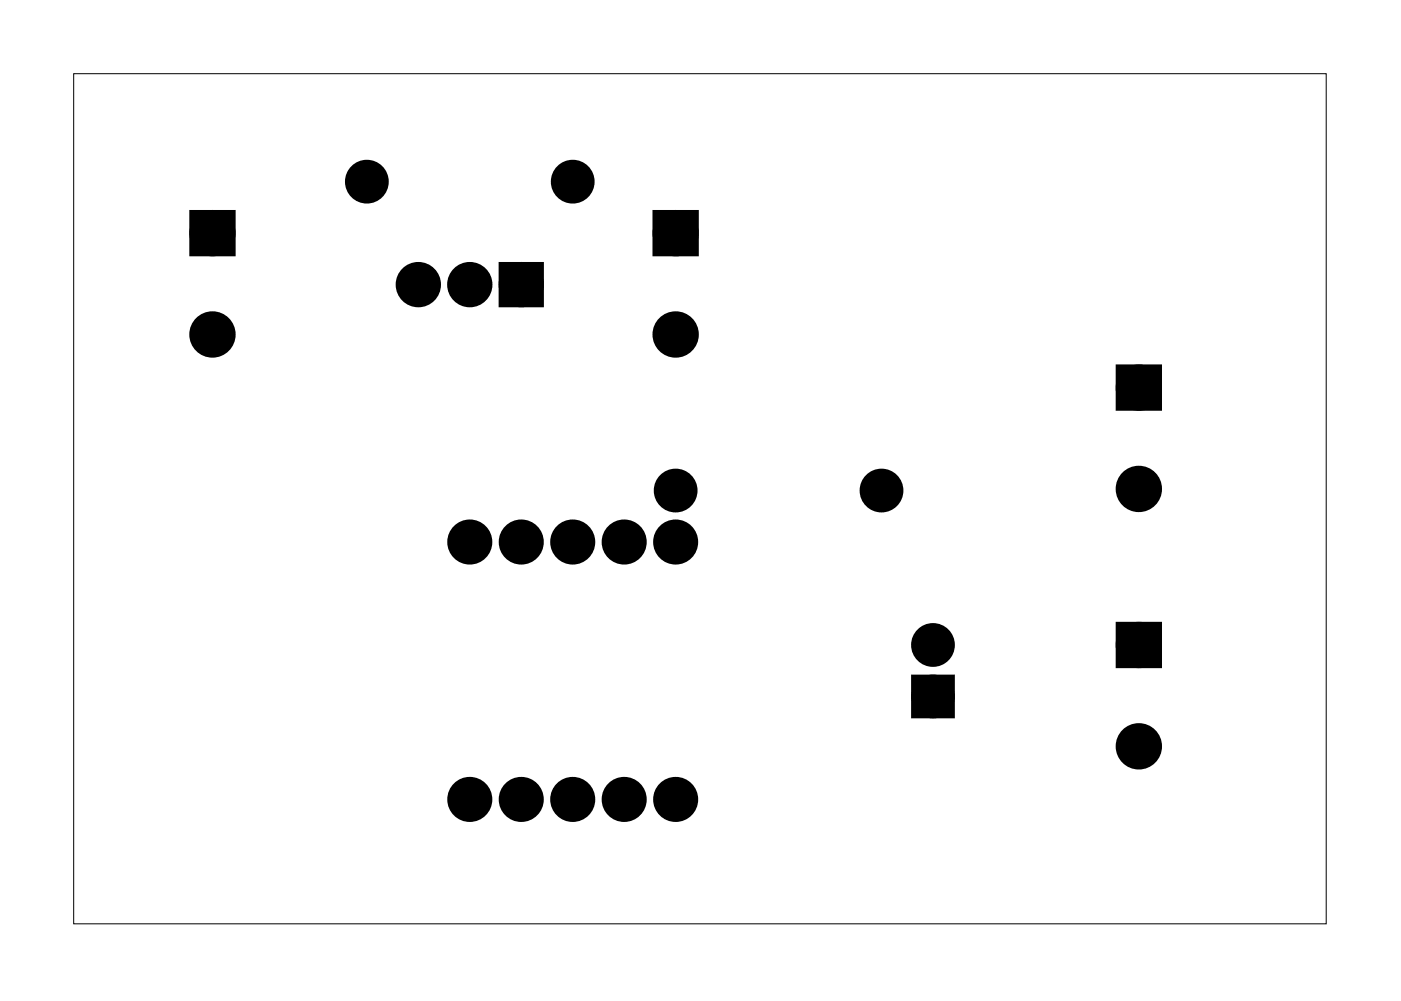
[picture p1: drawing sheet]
<svg xmlns="http://www.w3.org/2000/svg" width="69mm" height="49mm" viewBox="0 0 69 49" stroke-linecap="round" stroke-linejoin="round" font-family="sans-serif">
<path d="M3.6 3.6h61.9v42h-61.9z" fill="none" stroke="#000" stroke-width=".05"/>
<g fill="#000">
<path d="M9.7 10.7h1.5v1.6h-1.5zM25 13.3h1.5v1.5h-1.5zM32.6 10.7h1.5v1.6h-1.5zM55.4 18.4h1.6v1.5h-1.6zM45.3 33.7h1.4v1.4h-1.4zM55.4 31.1h1.6v1.5h-1.6z"/>
<circle cx="23.2" cy="39.4" r=".76"/>
<circle cx="23.2" cy="26.7" r=".76"/>
<circle cx="25.7" cy="39.4" r=".76"/>
<circle cx="25.7" cy="26.7" r=".76"/>
<circle cx="28.3" cy="39.4" r=".76"/>
<circle cx="28.3" cy="26.7" r=".76"/>
<circle cx="30.8" cy="39.4" r=".76"/>
<circle cx="30.8" cy="26.7" r=".76"/>
<circle cx="33.3" cy="39.4" r=".76"/>
<circle cx="33.3" cy="26.7" r=".76"/>
</g>
<g fill="none" stroke="#000" stroke-width=".76" stroke-linecap="butt">
<path d="M9.7 10.7h1.5v1.6h-1.5zM25 13.3h1.5v1.5h-1.5zM32.6 10.7h1.5v1.6h-1.5zM55.4 18.4h1.6v1.5h-1.6zM45.3 33.7h1.4v1.4h-1.4zM55.4 31.1h1.6v1.5h-1.6z"/>
<circle cx="10.5" cy="11.5" r=".76"/>
<circle cx="10.5" cy="16.5" r=".76"/>
<circle cx="18.1" cy="9" r=".7"/>
<circle cx="20.6" cy="14" r=".74"/>
<circle cx="23.2" cy="14" r=".74"/>
<circle cx="25.7" cy="14" r=".74"/>
<circle cx="28.3" cy="9" r=".7"/>
<circle cx="33.3" cy="11.5" r=".76"/>
<circle cx="33.3" cy="16.5" r=".76"/>
<circle cx="56.2" cy="19.1" r=".76"/>
<circle cx="33.3" cy="24.2" r=".7"/>
<circle cx="43.5" cy="24.2" r=".7"/>
<circle cx="46" cy="31.8" r=".7"/>
<circle cx="46" cy="34.4" r=".7"/>
<circle cx="56.2" cy="31.8" r=".76"/>
<circle cx="56.2" cy="36.8" r=".76"/>
<circle cx="56.2" cy="24.1" r=".76"/>
</g>
<g fill="#000">
<circle cx="10.5" cy="16.5" r=".76"/>
<circle cx="10.5" cy="11.5" r=".76"/>
<circle cx="18.1" cy="9" r=".7"/>
<circle cx="20.6" cy="14" r=".74"/>
<circle cx="23.2" cy="14" r=".74"/>
<circle cx="25.7" cy="14" r=".74"/>
<circle cx="28.3" cy="9" r=".7"/>
<circle cx="33.3" cy="16.5" r=".76"/>
<circle cx="33.3" cy="11.5" r=".76"/>
<circle cx="56.2" cy="19.1" r=".76"/>
<circle cx="33.3" cy="24.2" r=".7"/>
<circle cx="43.5" cy="24.2" r=".7"/>
<circle cx="46" cy="34.4" r=".7"/>
<circle cx="46" cy="31.8" r=".7"/>
<circle cx="56.2" cy="31.8" r=".76"/>
<circle cx="56.2" cy="24.1" r=".76"/>
<circle cx="56.2" cy="36.8" r=".76"/>
</g>
<g fill="none" stroke="#000" stroke-width=".7" stroke-linecap="butt">
<circle cx="23.2" cy="39.4" r=".76"/>
<circle cx="23.2" cy="26.7" r=".76"/>
<circle cx="25.7" cy="26.7" r=".76"/>
<circle cx="25.7" cy="39.4" r=".76"/>
<circle cx="28.3" cy="39.4" r=".76"/>
<circle cx="28.3" cy="26.7" r=".76"/>
<circle cx="30.8" cy="26.7" r=".76"/>
<circle cx="30.8" cy="39.4" r=".76"/>
<circle cx="33.3" cy="26.7" r=".76"/>
<circle cx="33.3" cy="39.4" r=".76"/>
</g>
</svg>
